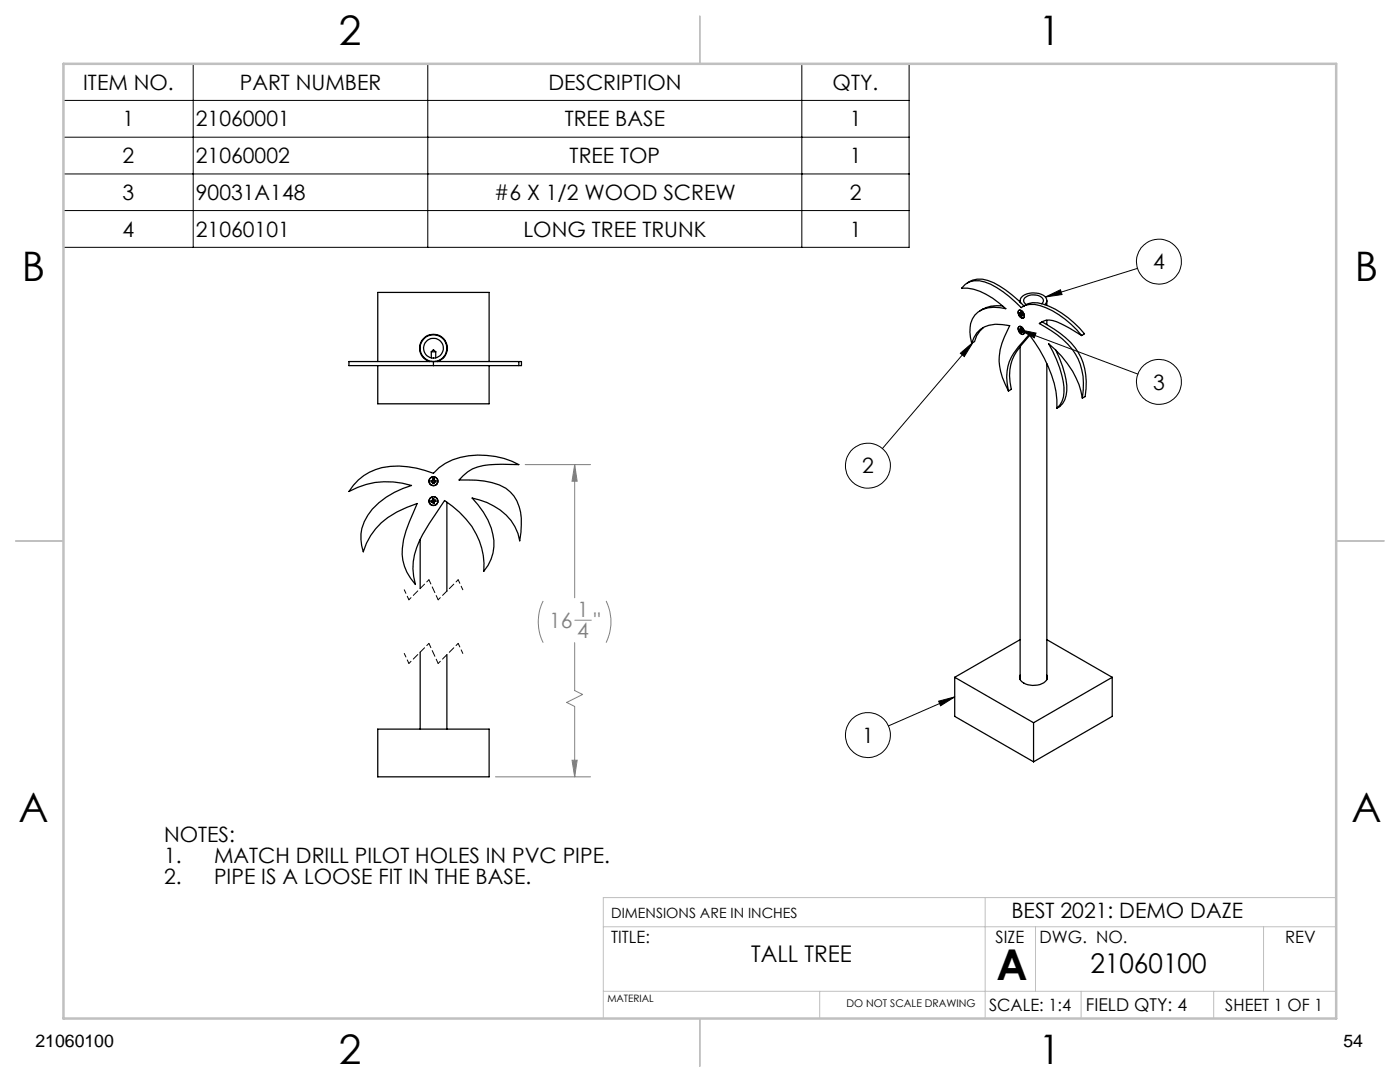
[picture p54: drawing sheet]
<svg xmlns="http://www.w3.org/2000/svg" width="279mm" height="216mm" viewBox="0 0 279 216" stroke-linecap="round" stroke-linejoin="round" font-family="sans-serif">
<defs><g id="words">
<text font-size="8.5" x="198.9" y="195.5">A</text>
<g font-size="8.1">
<text x="67.6" y="8.9">2</text>
<text x="207.3" y="8.9">1</text>
<text x="4.4" y="56.2">B</text>
<text x="270.4" y="56.2">B</text>
<text x="3.7" y="164.1">A</text>
<text x="269.7" y="164.1">A</text>
<text x="67.6" y="212.4">2</text>
<text x="207.3" y="212.4">1</text>
</g>
<text font-size="5.4" x="217.6" y="194.1">21060100</text>
<text font-size="4.6" x="149.9" y="191.9">TALL TREE</text>
<g font-size="4.2">
<text x="16.6" y="17.9">ITEM NO.</text>
<text x="47.9" y="17.9">PART NUMBER</text>
<text x="109.4" y="17.9">DESCRIPTION</text>
<text x="166.2" y="17.9">QTY.</text>
<text x="24.5" y="25.2">1</text>
<text x="39.1" y="25.2">21060001</text>
<text x="112.7" y="25.2">TREE BASE</text>
<text x="169.6" y="25.2">1</text>
<text x="24.5" y="32.6">2</text>
<text x="39.1" y="32.6">21060002</text>
<text x="113.7" y="32.6">TREE TOP</text>
<text x="169.6" y="32.6">1</text>
<text x="24.5" y="39.9">3</text>
<text x="39.1" y="39.9">90031A148</text>
<text x="98.6" y="39.9">#6 X 1/2 WOOD SCREW</text>
<text x="169.6" y="39.9">2</text>
<text x="24.5" y="47.2">4</text>
<text x="39.1" y="47.2">21060101</text>
<text x="104.5" y="47.2">LONG TREE TRUNK</text>
<text x="169.6" y="47.2">1</text>
<text x="230.1" y="53.7">4</text>
<text x="230.1" y="77.7">3</text>
<text x="172.1" y="94.4">2</text>
<text x="172.1" y="148.2">1</text>
<text x="32.7" y="168.1">NOTES:</text>
<text x="32.7" y="172.2">1.</text>
<text x="42.7" y="172.2">MATCH DRILL PILOT HOLES IN PVC PIPE.</text>
<text x="32.7" y="176.4">2.</text>
<text x="42.7" y="176.4">PIPE IS A LOOSE FIT IN THE BASE.</text>
<text x="201.9" y="183.1">BEST 2021: DEMO DAZE</text>
</g>
<g font-size="4.2" fill="#808080">
<text x="109.6" y="125.4">16</text>
<text x="115.2" y="123.1">1</text>
<text x="118.5" y="125.4">&quot;</text>
<text x="115.2" y="127.3">4</text>
</g>
<g font-size="3.5">
<text x="216.7" y="201.7">FIELD QTY: 4</text>
<text x="7.1" y="208.8">21060100</text>
<text x="268.1" y="208.8">54</text>
</g>
<g font-size="3.4">
<text x="122" y="188.1">TITLE:</text>
<text x="198.7" y="188.1">SIZE</text>
<text x="207.5" y="188.1">DWG. NO.</text>
<text x="256.5" y="188.2">REV</text>
<text x="197.4" y="201.7">SCALE: 1:4</text>
<text x="244.5" y="201.7">SHEET 1 OF 1</text>
</g>
<text font-size="2.8" x="122" y="183.1">DIMENSIONS ARE IN INCHES</text>
<text font-size="2.1" x="168.9" y="201">DO NOT SCALE DRAWING</text>
<text font-size="2" x="121.2" y="200">MATERIAL</text>
</g></defs>
<g fill="none" stroke="#000" stroke-width=".2">
<path d="M12.7 12.7h168.7v36.7h-168.7zM38.6 12.7v36.7M85.4 12.7v36.7M160 12.7v36.7M12.7 20h168.7M12.7 27.4h168.7M12.7 34.7h168.7M12.7 42h168.7M208.6 59.3l3-1.5 .3 1zM227 53.6l-18.4 5.7M191.7 70.5l2.5-2.2-1.8 2.9zM194.2 68.3l-18.1 21.2"/>
<path d="M203.5 65.8l23.6 8.8M203.5 65.8l3.3 .7-.4 .9zM187.3 139.9l3.2-.8-2.8 1.7zM190.5 139.1l-13.2 5.8"/>
<circle cx="231.3" cy="52.2" r="4.5"/>
<circle cx="231.3" cy="76.2" r="4.5"/>
<circle cx="173.2" cy="92.9" r="4.5"/>
<circle cx="173.2" cy="146.7" r="4.5"/>
</g>
<path d="M104.8 92.7h13.1M114.7 92.7l.5 3.3h-1zM114.7 92.7v26.6M108.4 119.9a9.2 9.2 0 0 0 0 8.3M121 119.9a9.5 9.5 0 0 1 0 8.3M114.7 128.2v9.6l1.6 .8-3.2 1.6 1.6 .8v14M114.7 123.8h3.3M98.9 155h19M114.2 151.7h1l-.5 3.3z" fill="none" stroke="#808080" stroke-width=".2"/>
<path d="M81.6 119.7l-.9-2M92.4 117.7l-1-2M81.6 132.4l-.9-2M92.4 130.4l-1-2" fill="none" stroke="#000" stroke-width=".2" stroke-dasharray="1.3 .6" stroke-dashoffset=".5"/>
<path d="M85.6 115.7l-4 4M91.4 115.7l-4 4M85.6 128.4l-4 4M91.4 128.4l-4 4" fill="none" stroke="#000" stroke-width=".2" stroke-dasharray="1.3 .6" stroke-dashoffset=".7"/>
<path d="M87.4 119.7l-1.8-4M87.4 132.4l-1.8-4" fill="none" stroke="#000" stroke-width=".2" stroke-dasharray="1.3 .6" stroke-dashoffset=".3"/>
<path d="M196.6 179.1v24.1M266.7 179.1h-146.3v24.1M120.4 197.8h146.3M120.4 184.9h146.3M163.6 197.8v5.4M206.7 184.9v12.9M215.8 197.8v5.4M242.2 197.8v5.4M252.2 184.9v12.9" fill="none" stroke="#c0c0c0" stroke-width=".2"/>
<path d="M139.7 3.2v9.5M3.1 107.9h9.6M266.7 107.9h9.5M139.7 203.2v9.6" fill="none" stroke="#c0c0c0" stroke-width=".25"/>
<path d="M12.7 12.7h254v190.5h-254z" fill="none" stroke="#c0c0c0" stroke-width=".5"/>
<path d="M208.6 59.3l3-1.5 .3 1zM203.5 65.8l3.3 .7-.4 .9zM187.3 139.9l3.2-.8-2.8 1.7zM191.7 70.5l2.5-2.2-1.8 2.9z" fill="#000"/>
<path d="M114.2 151.7h1l-.5 3.3zM114.7 92.7l.5 3.3h-1z" fill="#808080"/>
<g fill="none" stroke="#000" stroke-width=".25">
<path d="M193.6 56.2a4.7 4.7 0 0 1 4.7 .2 22.4 22.4 0 0 1 6.1 4.7M193.6 56.1l-.6 .3M203.6 60v.3M208.9 60v.9M75.4 72.1v-13.8h22.2v13.8M75.4 73v7.6h22.2v-7.6M85.8 72.1a2.77 2.77 0 0 1-1.6-4.2 2.77 2.77 0 0 1 4.6 0 2.77 2.77 0 0 1-1.6 4.2M86.1 70.2h.9M86.1 70.2v1.2M86.1 72.1h.1M86.1 70.2l.4-.4 .5 .4M86.5 72.1h17v.9h-17"/>
<path d="M86.5 72.1h-16.9v.9h16.9M86.5 72.1v.9M87 70.2v1.2M87 72.1h.1M103.6 72.1h.4M103.6 73h.4M104.1 72.1v.9M193.9 68.5a5 5 0 0 1 6.1-3.7l1.5 .2a13.5 13.5 0 0 0-2 8.1 14.8 14.8 0 0 0 1.8 4.9M196.1 61.7l-.5 .3M196.2 65.4l-1.3 1.6-.4 1.2-.6 .3M200.1 61.1a6.4 6.4 0 0 0-3.9 .6M201.3 78a9.2 9.2 0 0 1 1.9-8.8l2.2-2.5a25.5 25.5 0 0 1 5.5 13.1v1.7"/>
<path d="M203.3 65.2a.97 .97 0 0 1 1.1 1.2 .39 .39 0 0 1-.5 .3l-.6-.6-.1-.5zM203.3 61.9a1.06 1.06 0 0 1 1 1.5 .97 .97 0 0 1-1.1-1.1zM203.4 65.2a.98 .98 0 0 1 .9 .5 .98 .98 0 0 1-.1 1 1.07 1.07 0 0 1-.8-1.5zM203.4 61.9a.98 .98 0 0 1 .9 .6 .98 .98 0 0 1-.1 1 1.07 1.07 0 0 1-.8-1.6zM203.5 62.6l.2 .1M203.5 65.9l.2 .1M203.6 69.2v66.4M203.7 62.5l-.2 .1M203.7 60.4a1.37 1.37 0 0 1 1.3-1.8 3.4 3.4 0 0 1 3.8 1 .94 .94 0 0 1-.3 1.2M203.7 65.8l-.2-.1v.2M203.7 65.8v-.3h.1l.1 .4h.2M203.7 62.5v-.3l.2 .1v.3"/>
<path d="M203.7 62.7v.3M203.7 65.8h.1M203.7 62.5l-.2-.1v.2M203.7 66l.3-.1v.1M203.7 66l.1 .3M203.7 65.8h.2M203.7 65.8l-.2 .1M203.8 62.5l.1 .1M203.9 65.7l-.2 .1M203.9 62.6l.3 .2v.2l-.3-.2M203.9 62.8v.3l-.2-.1M203.9 62.4l-.2 .1"/>
<path d="M203.9 62.6l-.2 .1M203.9 62.9l-.2 .1M203.9 66.1v.3l-.1-.1M203.9 62.7v.1M203.9 66.2l-.1 .1M204.1 62.7l-.2 .1M204.1 65.9l.1 .3-.3-.1M204.1 65.9l-.2 .2M204.8 60.8l-.6 .3M204.8 60.8a3.9 3.9 0 0 1 3.4-.1 18.1 18.1 0 0 1 8.2 5.9l-.5 .4M205.5 66.9l-.6 .8a10 10 0 0 0-3.4 7.3l.3 2.7-.5 .3M207.4 64.6a3.5 3.5 0 0 1 4.3 0l4.2 2.4"/>
<path d="M207.4 64.6a17 17 0 0 1 7.8 7 12.9 12.9 0 0 1 .8 7.8M207.4 64.6l.6-.4a17 17 0 0 1 7.7 7.1 13.6 13.6 0 0 1 .9 7.8l-.6 .3M207.9 60.6a.84 .84 0 0 0 .3-.9 .84 .84 0 0 0-.7-.6 2.4 2.4 0 0 0-3.2 .8 .93 .93 0 0 0 .6 .9M208.9 63.9v.9M208.9 72.6v63M210.7 69.8a17.6 17.6 0 0 1 2.2 8.2 3.9 3.9 0 0 1-2 3.5M215.9 67a16.9 16.9 0 0 0-9.4-6.3l-1.9 .2-.8 .5a19.7 19.7 0 0 0-7.3-5.1 4 4 0 0 0-4.6 1.2 10.9 10.9 0 0 1 7.5 3l1.3 1.1a6 6 0 0 0-6.1 1.3 6.3 6.3 0 0 0-.7 5.6M216 79.4a17.7 17.7 0 0 0-6.7-10.8 19.9 19.9 0 0 1 3 9.7 4.2 4.2 0 0 1-1.4 3.2M71.5 95.8a11.6 11.6 0 0 1 9.9-2.7l1.7 .3 3.4 1a11.6 11.6 0 0 1 8.8-3.6 16.6 16.6 0 0 1 8.2 1.9l-3.3-.1a11.5 11.5 0 0 0-6.8 1.5l-1.8 1.7a17 17 0 0 1 9.4 1.6 7.8 7.8 0 0 1 3 7.4l-.3 3.1a10.6 10.6 0 0 0-8-8.1l-1.5-.4a13.6 13.6 0 0 1 4.4 9.7 8.4 8.4 0 0 1-2 4.9 14.6 14.6 0 0 0-6.3-13l-1.6-1.1a51.2 51.2 0 0 0-5.6 9.4 11.3 11.3 0 0 0-.2 7.3 9.8 9.8 0 0 1-1.9-10.7l2.3-5.4a17.9 17.9 0 0 0-8.3 5l-1 1.4-.9 1.5-.6 1.7a8.2 8.2 0 0 1 1.8-8.5 16.6 16.6 0 0 1 7.8-4.7 15.9 15.9 0 0 0-12.5 1.2zM86.3 99.6l.3-.1v.3h.4v.2l-.4 .1 .1 .3-.2 .1-.1-.3h-.4v-.3h.4zM86.4 95.5h.2v.4h.4v.3h-.4v.3h-.2v-.3h-.4v-.3h.4zM83.9 107.7v9.7"/>
<path d="M89.2 100.2v17.8M83.9 130.1v15.4M89.2 130.7v14.8M190.5 135.1l15.8 9.1M190.5 135.1v7.8l15.8 9.1M203.6 134.7a1.16 1.16 0 0 0 .7 1.6 4 4 0 0 0 4.5-.6l.2-.5-.1-.5M203.6 127.6l-13.1 7.5M208.9 127.6l13.1 7.5M222 135.1l-15.7 9.1M222 135.1v7.8l-15.7 9.1M75.4 145.5h22.2v9.5h-22.2zM206.3 144.2v7.8"/>
<circle cx="86.5" cy="69.5" r="2.66"/>
<circle cx="86.5" cy="69.5" r="1.98"/>
<circle cx="86.5" cy="100" r=".88"/>
<circle cx="86.5" cy="96" r=".88"/>
<circle cx="86.5" cy="96" r=".89"/>
</g>
<use href="#words"/>
</svg>
